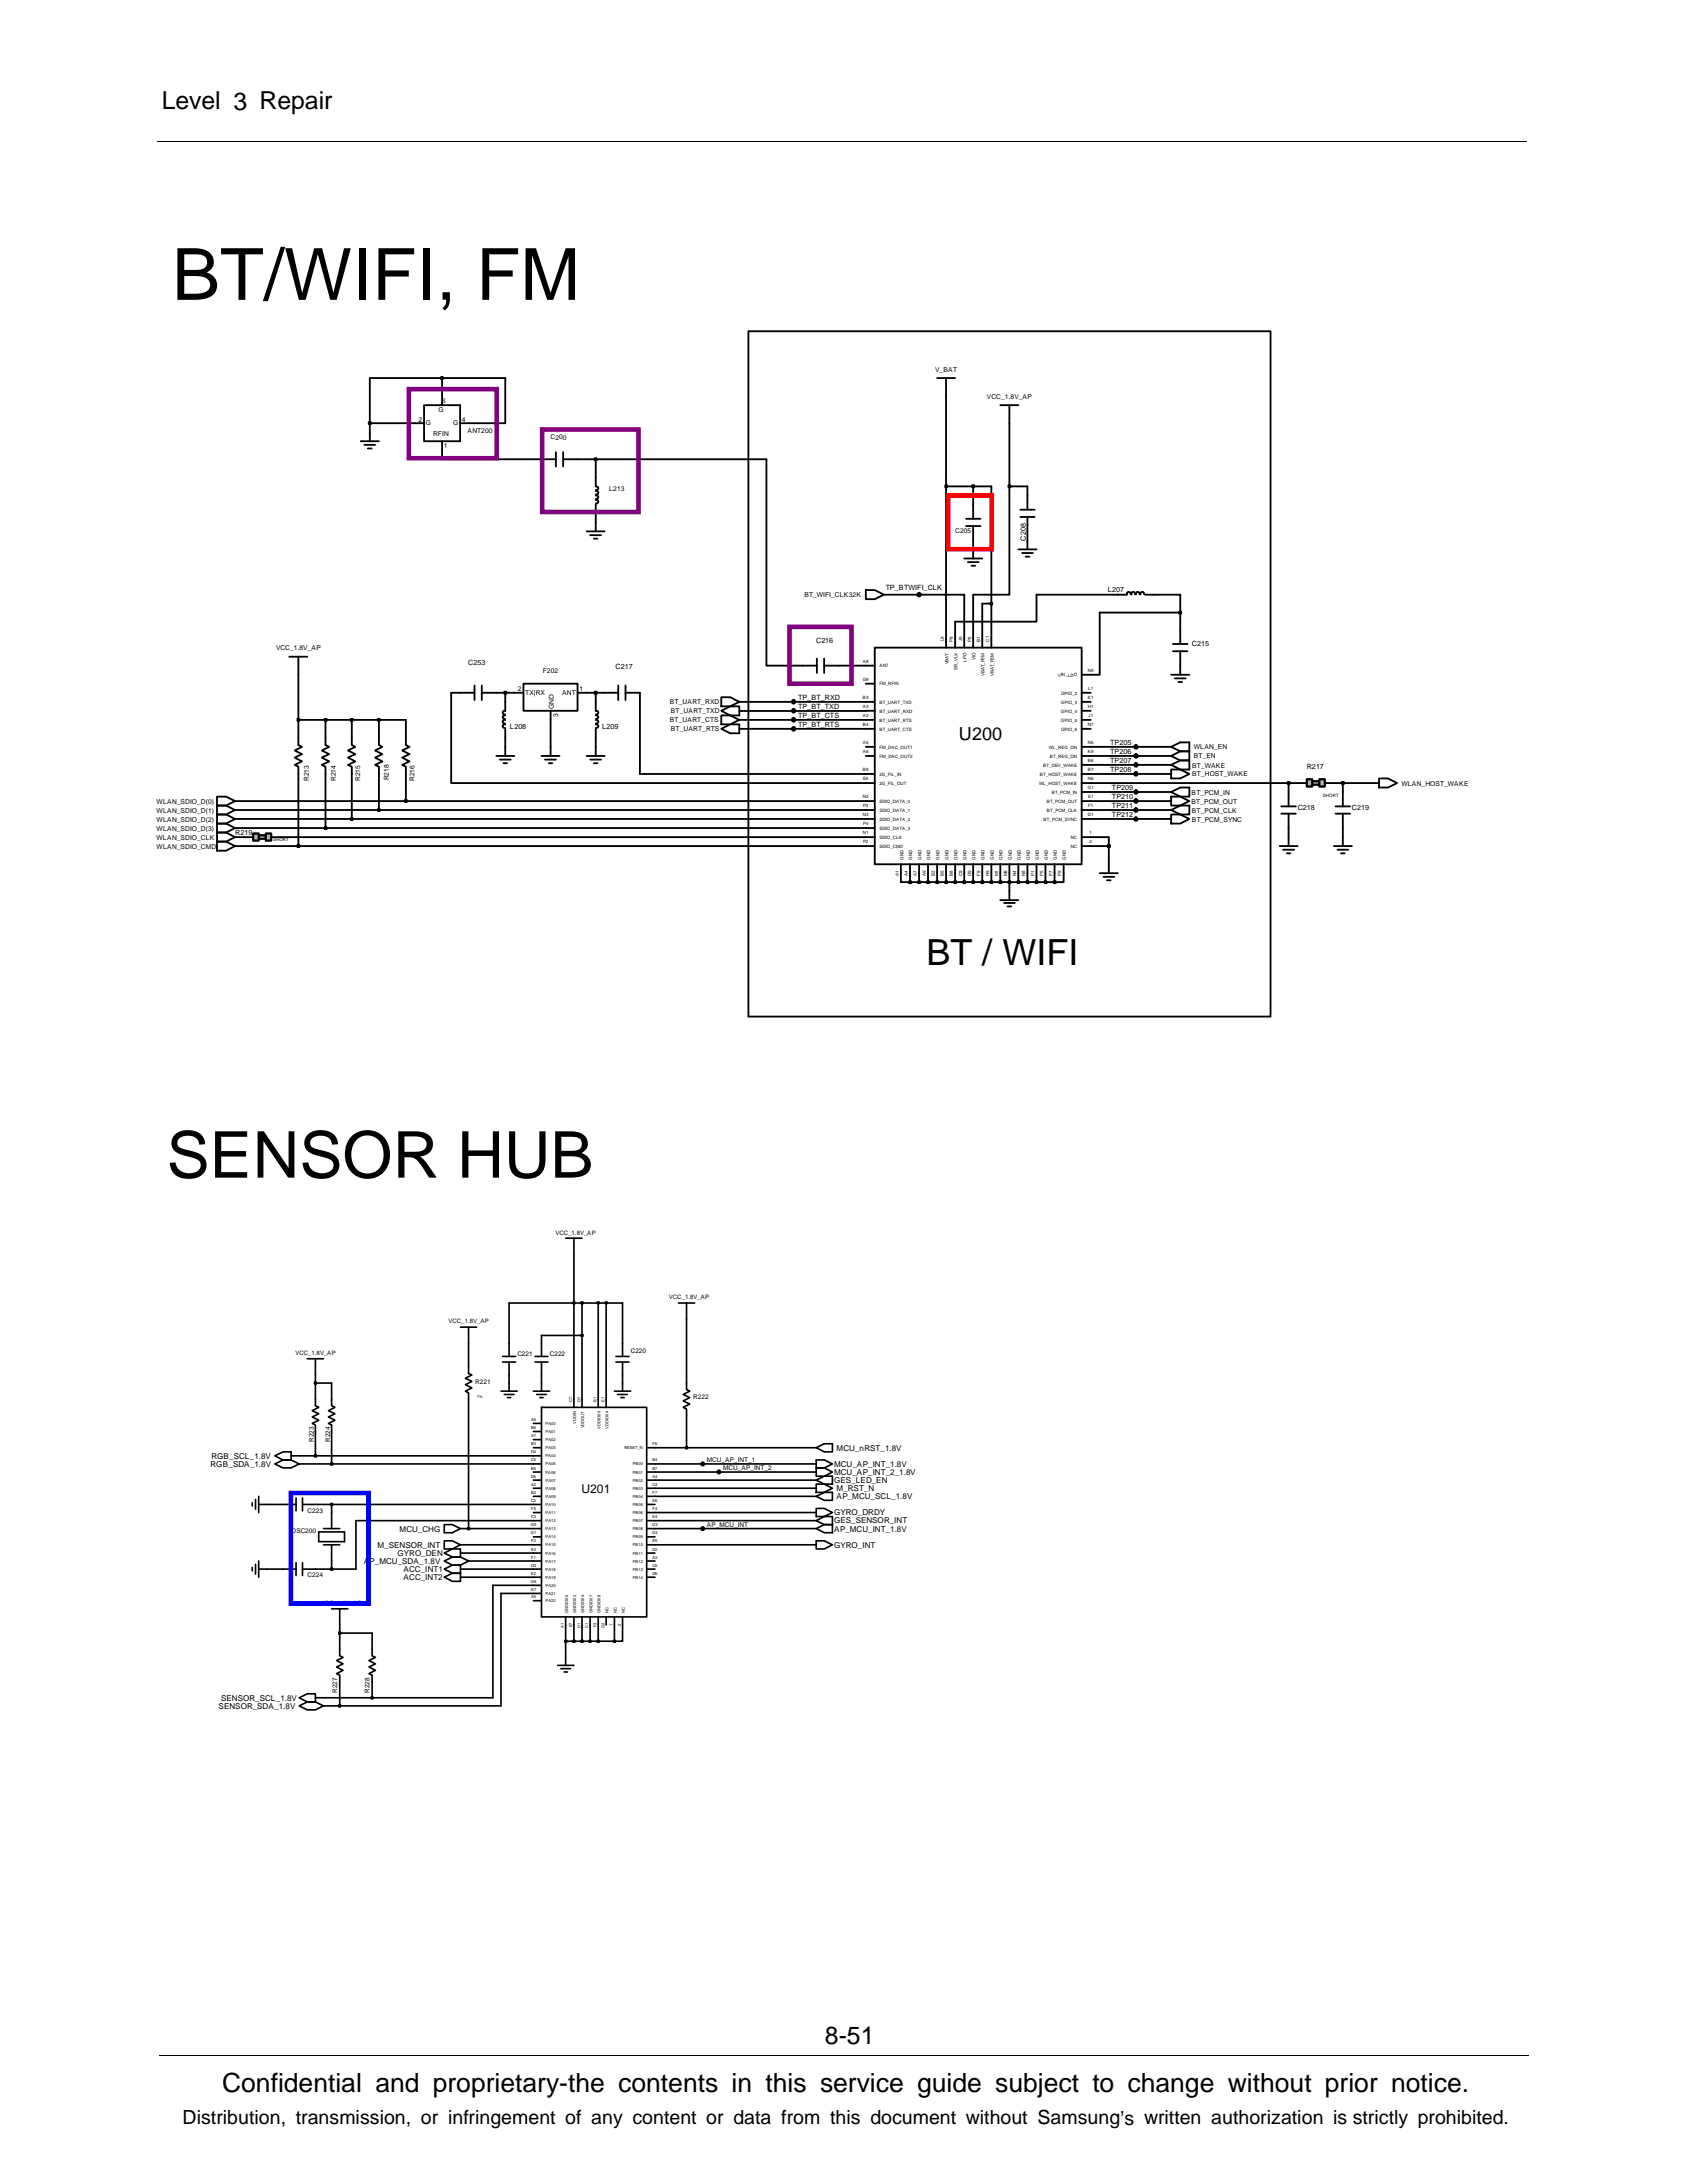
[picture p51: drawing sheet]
<svg xmlns="http://www.w3.org/2000/svg" width="216mm" height="279mm" viewBox="0 0 216 279" stroke-linecap="round" stroke-linejoin="round" font-family="sans-serif">
<defs><g id="words">
<text font-size="9.2" x="22" y="38.4">BT/WIFI, FM</text>
<text font-size="8.3" x="21.3" y="150.7">SENSOR HUB</text>
<text font-size="4.6" x="118.6" y="123.5">BT / WIFI</text>
<text font-size="3.4" x="28.4" y="267.7">Confidential and proprietary-the contents in this service guide subject to change without prior notice.</text>
<g font-size="3.2">
<text x="20.7" y="14">Level 3 Repair</text>
<text x="105.6" y="261.6">8-51</text>
</g>
<text font-size="2.5" x="23.4" y="271.9">Distribution, transmission, or infringement of any content or data from this document without Samsung’s written authorization is strictly prohibited.</text>
<text font-size="2.3" x="122.7" y="94.7">U200</text>
<text font-size="1.6" x="74.4" y="191.1">U201</text>
<g font-size="1">
<text x="107.1" y="185.7">MCU_nRST_1.8V</text>
<text x="26.9" y="187.7">RGB_SDA_1.8V</text>
<text x="27.1" y="186.7">RGB_SCL_1.8V</text>
<text x="106.7" y="188.8">MCU_AP_INT_2_1.8V</text>
<text x="106.7" y="187.7">MCU_AP_INT_1.8V</text>
<text x="106.7" y="189.8">GES_LED_EN</text>
<text x="107.1" y="190.9">M_RST_N</text>
<text x="107.1" y="191.9">AP_MCU_SCL_1.8V</text>
<text x="51.1" y="196">MCU_CHG</text>
<text x="106.7" y="196">AP_MCU_INT_1.8V</text>
<text x="106.7" y="195">GES_SENSOR_INT</text>
<text x="106.7" y="193.9">GYRO_DRDY</text>
<text x="46.6" y="200.2">A</text>
<text x="47.3" y="200.2">P_MCU_SDA_1.8V</text>
<text x="48.3" y="198.1">M_SENSOR_INT</text>
<text x="50.9" y="199.1">GYRO_DEN</text>
<text x="51.6" y="201.2">ACC_INT1</text>
<text x="51.6" y="202.2">ACC_INT2</text>
<text x="106.7" y="198.1">GYRO_INT</text>
<text x="28" y="218.7">SENSOR_SDA_1.8V</text>
<text x="28.3" y="217.7">SENSOR_SCL_1.8V</text>
</g>
<g font-size=".9">
<text x="119.7" y="47.6">V_BAT</text>
<text x="53.6" y="54">2</text>
<text x="56.1" y="52.7">G</text>
<text x="56.6" y="51.6">3</text>
<text x="59.1" y="54">4</text>
<text x="126.3" y="51">VCC_1.8V_AP</text>
<text x="54.5" y="54.4">G</text>
<text x="55.4" y="55.8">RFIN</text>
<text x="56.8" y="57.4">1</text>
<text x="58" y="54.4">G</text>
<text x="59.8" y="55.4">ANT200</text>
<text x="70.5" y="56.2">C200</text>
<text x="78" y="62.8">L213</text>
<text x="122.2" y="68.3">C205</text>
<text x="131.3" y="69.2" transform="rotate(-90 131.3 69.2)">C208</text>
<text x="103" y="76.4">BT_WIFI_CLK32K</text>
<text x="113.3" y="75.5">TP_BTWIFI_CLK</text>
<text x="141.8" y="75.8">L207</text>
<text x="35.3" y="83.2">VCC_1.8V_AP</text>
<text x="104.4" y="82.3">C216</text>
<text x="152.5" y="82.7">C215</text>
<text x="59.9" y="85.1">C253</text>
<text x="66.3" y="88.5">2</text>
<text x="67.2" y="89">TX|RX</text>
<text x="69.5" y="86.1">F202</text>
<text x="71.9" y="89">ANT</text>
<text x="74.2" y="88.5">1</text>
<text x="78.8" y="85.7">C217</text>
<text x="102.1" y="89.6">TP_BT_RXD</text>
<text x="65.3" y="93.3">L208</text>
<text x="70.9" y="90.7" transform="rotate(-90 70.9 90.7)">GND</text>
<text x="71.4" y="91.7" transform="rotate(-90 71.4 91.7)">3</text>
<text x="77" y="93.3">L209</text>
<text x="85.7" y="92.5">BT_UART_CTS</text>
<text x="85.7" y="90.1">BT_UART_RXD</text>
<text x="85.9" y="93.6">BT_UART_RTS</text>
<text x="85.9" y="91.3">BT_UART_TXD</text>
<text x="102.1" y="90.7">TP_BT_TXD</text>
<text x="102.1" y="93">TP_BT_RTS</text>
<text x="102.1" y="91.9">TP_BT_CTS</text>
<text x="142.1" y="95.4">TP205</text>
<text x="152.8" y="95.9">WLAN_EN</text>
<text x="39.5" y="100" transform="rotate(-90 39.5 100)">R213</text>
<text x="43" y="100" transform="rotate(-90 43 100)">R214</text>
<text x="46.1" y="100" transform="rotate(-90 46.1 100)">R215</text>
<text x="49.8" y="99.9" transform="rotate(-90 49.8 99.9)">R218</text>
<text x="53" y="100" transform="rotate(-90 53 100)">R216</text>
<text x="142.1" y="97.7">TP207</text>
<text x="142.1" y="96.5">TP206</text>
<text x="142.1" y="98.8">TP208</text>
<text x="142.3" y="101.1">TP209</text>
<text x="152.5" y="101.7">BT_PCM_IN</text>
<text x="152.6" y="99.4">BT_HOST_WAKE</text>
<text x="152.6" y="98.2">BT_WAKE</text>
<text x="152.8" y="97.1">BT_EN</text>
<text x="167.2" y="98.4">R217</text>
<text x="179.3" y="100.5">WLAN_HOST_WAKE</text>
<text x="20" y="106.3">WLAN_SDIO_D(3)</text>
<text x="20" y="104">WLAN_SDIO_D(1)</text>
<text x="20" y="105.2">WLAN_SDIO_D(2)</text>
<text x="20" y="102.8">WLAN_SDIO_D(0)</text>
<text x="20" y="107.5">WLAN_SDIO_CLK</text>
<text x="30.1" y="106.8">R219</text>
<text x="142.3" y="103.4">TP211</text>
<text x="142.3" y="104.6">TP212</text>
<text x="142.3" y="102.3">TP210</text>
<text x="152.5" y="102.8">BT_PCM_OUT</text>
<text x="152.5" y="104">BT_PCM_CLK</text>
<text x="152.6" y="105.2">BT_PCM_SYNC</text>
<text x="166.1" y="103.7">C218</text>
<text x="173" y="103.7">C219</text>
<text x="20" y="108.6">WLAN_SDIO_CMD</text>
</g>
<g font-size=".8">
<text x="71.1" y="158.1">VCC_1.8V_AP</text>
<text x="85.6" y="166.2">VCC_1.8V_AP</text>
<text x="37.8" y="173.5">VCC_1.8V_AP</text>
<text x="57.4" y="169.3">VCC_1.8V_AP</text>
<text x="66.2" y="173.5">C221</text>
<text x="70.4" y="173.5">C222</text>
<text x="80.7" y="173.2">C220</text>
<text x="60.8" y="177.1">R221</text>
<text x="88.7" y="179.1">R222</text>
<text x="40.2" y="184.6" transform="rotate(-90 40.2 184.6)">R223</text>
<text x="42.2" y="184.6" transform="rotate(-90 42.2 184.6)">R224</text>
<text x="90.5" y="187.2">MCU_AP_INT_1</text>
<text x="92.5" y="188.2">MCU_AP_INT_2</text>
<text x="37.3" y="196.2">OSC200</text>
<text x="39.3" y="193.6">C223</text>
<text x="90.5" y="195.5">AP_MCU_INT</text>
<text x="39.3" y="201.9">C224</text>
<text x="41.1" y="205.5">VCC_1.8V_AP</text>
<text x="43.2" y="216.7" transform="rotate(-90 43.2 216.7)">R227</text>
<text x="47.3" y="216.7" transform="rotate(-90 47.3 216.7)">R228</text>
</g>
<g font-size=".6">
<text x="120.8" y="82.1" transform="rotate(-90 120.8 82.1)">L9</text>
<text x="122" y="82.1" transform="rotate(-90 122 82.1)">P8</text>
<text x="123.1" y="82.1" transform="rotate(-90 123.1 82.1)">J9</text>
<text x="124.3" y="82.1" transform="rotate(-90 124.3 82.1)">P6</text>
<text x="125.4" y="82.1" transform="rotate(-90 125.4 82.1)">B1</text>
<text x="126.6" y="82.1" transform="rotate(-90 126.6 82.1)">C1</text>
<text x="110.4" y="87.2">G9</text>
<text x="110.4" y="89.5">B3</text>
<text x="110.4" y="84.9">A8</text>
<text x="112.5" y="87.7">FM_RFIN</text>
<text x="112.5" y="85.4">ANT</text>
<text x="121.4" y="85" transform="rotate(-90 121.4 85)">VBAT</text>
<text x="122.5" y="85.7" transform="rotate(-90 122.5 85.7)">SR_VLX</text>
<text x="123.7" y="84.7" transform="rotate(-90 123.7 84.7)">LPO</text>
<text x="124.9" y="84.5" transform="rotate(-90 124.9 84.5)">VIO</text>
<text x="126" y="86.6" transform="rotate(-90 126 86.6)">VBAT_FEM</text>
<text x="127.2" y="86.6" transform="rotate(-90 127.2 86.6)">VBAT_FEM</text>
<text x="135.4" y="86.6">VIN_LDO</text>
<text x="135.8" y="88.9">GPIO_2</text>
<text x="139.2" y="86">N9</text>
<text x="139.2" y="89.5">K1</text>
<text x="139.3" y="88.3">L1</text>
<text x="110.4" y="91.8">A2</text>
<text x="110.4" y="95.2">A5</text>
<text x="110.4" y="92.9">B4</text>
<text x="110.4" y="90.6">A3</text>
<text x="112.5" y="90">BT_UART_TXD</text>
<text x="112.5" y="92.4">BT_UART_RTS</text>
<text x="112.5" y="95.8">FM_DAC_OUT1</text>
<text x="112.5" y="93.5">BT_UART_CTS</text>
<text x="112.5" y="91.2">BT_UART_RXD</text>
<text x="134.2" y="95.8">WL_REG_ON</text>
<text x="135.8" y="90">GPIO_3</text>
<text x="135.8" y="91.2">GPIO_4</text>
<text x="135.8" y="92.4">GPIO_5</text>
<text x="135.8" y="93.5">GPIO_6</text>
<text x="139.2" y="95.2">N5</text>
<text x="139.2" y="90.6">H1</text>
<text x="139.2" y="92.9">N7</text>
<text x="139.3" y="91.8">J1</text>
<text x="110.4" y="98.7">B9</text>
<text x="110.4" y="96.4">A6</text>
<text x="110.4" y="99.9">E9</text>
<text x="112.5" y="100.4">2G_FIL_OUT</text>
<text x="112.5" y="99.3">2G_FIL_IN</text>
<text x="112.5" y="97">FM_DAC_OUT2</text>
<text x="133" y="100.4">WL_HOST_WAKE</text>
<text x="133.1" y="99.3">BT_HOST_WAKE</text>
<text x="133.5" y="98.1">BT_DEV_WAKE</text>
<text x="134.3" y="97">BT_REG_ON</text>
<text x="134.6" y="101.6">BT_PCM_IN</text>
<text x="139.2" y="101">G1</text>
<text x="139.2" y="97.6">B6</text>
<text x="139.2" y="99.9">N6</text>
<text x="139.2" y="98.7">B7</text>
<text x="139.2" y="96.4">K9</text>
<text x="34.9" y="107.6">SHORT</text>
<text x="110.4" y="106.8">N1</text>
<text x="110.4" y="102.2">N2</text>
<text x="110.4" y="104.5">N3</text>
<text x="110.4" y="103.3">P3</text>
<text x="110.4" y="108">P2</text>
<text x="110.4" y="105.6">P4</text>
<text x="112.5" y="107.4">SDIO_CLK</text>
<text x="112.5" y="103.9">SDIO_DATA_1</text>
<text x="112.5" y="102.8">SDIO_DATA_0</text>
<text x="112.5" y="105.1">SDIO_DATA_2</text>
<text x="112.5" y="106.2">SDIO_DATA_3</text>
<text x="133.6" y="105.1">BT_PCM_SYNC</text>
<text x="134" y="102.8">BT_PCM_OUT</text>
<text x="134" y="103.9">BT_PCM_CLK</text>
<text x="137" y="107.4">NC</text>
<text x="139.2" y="104.5">D1</text>
<text x="139.3" y="102.2">E1</text>
<text x="139.3" y="103.3">F1</text>
<text x="139.4" y="106.8">1</text>
<text x="139.4" y="108">2</text>
<text x="169.3" y="102">SHORT</text>
<text x="112.5" y="108.5">SDIO_CMD</text>
<text x="115" y="112.1" transform="rotate(-90 115 112.1)">A1</text>
<text x="115.6" y="110" transform="rotate(-90 115.6 110)">GND</text>
<text x="116.2" y="112.1" transform="rotate(-90 116.2 112.1)">A4</text>
<text x="116.8" y="110" transform="rotate(-90 116.8 110)">GND</text>
<text x="117.3" y="112.1" transform="rotate(-90 117.3 112.1)">A7</text>
<text x="117.9" y="110" transform="rotate(-90 117.9 110)">GND</text>
<text x="118.5" y="112.1" transform="rotate(-90 118.5 112.1)">A9</text>
<text x="119.1" y="110" transform="rotate(-90 119.1 110)">GND</text>
<text x="119.7" y="112.1" transform="rotate(-90 119.7 112.1)">B2</text>
<text x="120.2" y="110" transform="rotate(-90 120.2 110)">GND</text>
<text x="120.8" y="112.1" transform="rotate(-90 120.8 112.1)">B5</text>
<text x="121.4" y="110" transform="rotate(-90 121.4 110)">GND</text>
<text x="122" y="112.1" transform="rotate(-90 122 112.1)">B8</text>
<text x="122.5" y="110" transform="rotate(-90 122.5 110)">GND</text>
<text x="123.1" y="112.1" transform="rotate(-90 123.1 112.1)">C9</text>
<text x="123.7" y="110" transform="rotate(-90 123.7 110)">GND</text>
<text x="124.3" y="112.1" transform="rotate(-90 124.3 112.1)">D9</text>
<text x="124.9" y="110" transform="rotate(-90 124.9 110)">GND</text>
<text x="125.4" y="112.1" transform="rotate(-90 125.4 112.1)">F9</text>
<text x="126" y="110" transform="rotate(-90 126 110)">GND</text>
<text x="126.6" y="112.1" transform="rotate(-90 126.6 112.1)">H9</text>
<text x="127.2" y="110" transform="rotate(-90 127.2 110)">GND</text>
<text x="127.7" y="112.2" transform="rotate(-90 127.7 112.2)">M1</text>
<text x="128.3" y="110" transform="rotate(-90 128.3 110)">GND</text>
<text x="128.9" y="112.2" transform="rotate(-90 128.9 112.2)">M9</text>
<text x="129.5" y="110" transform="rotate(-90 129.5 110)">GND</text>
<text x="130" y="112.1" transform="rotate(-90 130 112.1)">N4</text>
<text x="130.6" y="110" transform="rotate(-90 130.6 110)">GND</text>
<text x="131.2" y="112.1" transform="rotate(-90 131.2 112.1)">N8</text>
<text x="131.8" y="110" transform="rotate(-90 131.8 110)">GND</text>
<text x="132.4" y="112.1" transform="rotate(-90 132.4 112.1)">P1</text>
<text x="132.9" y="110" transform="rotate(-90 132.9 110)">GND</text>
<text x="133.5" y="112.1" transform="rotate(-90 133.5 112.1)">P5</text>
<text x="134.1" y="110" transform="rotate(-90 134.1 110)">GND</text>
<text x="134.7" y="112.1" transform="rotate(-90 134.7 112.1)">P7</text>
<text x="135.3" y="110" transform="rotate(-90 135.3 110)">GND</text>
<text x="135.8" y="112.1" transform="rotate(-90 135.8 112.1)">P9</text>
<text x="136.4" y="110" transform="rotate(-90 136.4 110)">GND</text>
<text x="137" y="108.5">NC</text>
</g>
<g font-size=".5">
<text x="61" y="179">1%</text>
<text x="73.2" y="179.4" transform="rotate(-90 73.2 179.4)">C7</text>
<text x="74.3" y="179.4" transform="rotate(-90 74.3 179.4)">D7</text>
<text x="76.3" y="179.4" transform="rotate(-90 76.3 179.4)">B1</text>
<text x="77.4" y="179.4" transform="rotate(-90 77.4 179.4)">E1</text>
<text x="68" y="183.9">A7</text>
<text x="68" y="181.9">A6</text>
<text x="68" y="182.9">B6</text>
<text x="68" y="185">B3</text>
<text x="69.8" y="184.5">PA02</text>
<text x="69.8" y="182.4">PA00</text>
<text x="69.8" y="185.5">PA03</text>
<text x="69.8" y="183.4">PA01</text>
<text x="73.7" y="182.2" transform="rotate(-90 73.7 182.2)">VDDIN</text>
<text x="74.8" y="182.8" transform="rotate(-90 74.8 182.8)">VDDOUT</text>
<text x="76.9" y="182.9" transform="rotate(-90 76.9 182.9)">VDDIO00</text>
<text x="77.9" y="182.9" transform="rotate(-90 77.9 182.9)">VDDIO04</text>
<text x="79.9" y="185.5">RESET_N</text>
<text x="83.5" y="185">F6</text>
<text x="68" y="189.1">D5</text>
<text x="68" y="191.2">B2</text>
<text x="68" y="190.2">A2</text>
<text x="68" y="186">D4</text>
<text x="68" y="188.1">B5</text>
<text x="68" y="187">C5</text>
<text x="69.8" y="187.6">PA05</text>
<text x="69.8" y="189.6">PA07</text>
<text x="69.8" y="191.7">PA09</text>
<text x="69.8" y="190.7">PA08</text>
<text x="69.8" y="186.5">PA04</text>
<text x="69.8" y="188.6">PA06</text>
<text x="81" y="189.6">PB02</text>
<text x="81" y="188.6">PB01</text>
<text x="81" y="190.7">PB03</text>
<text x="81" y="187.6">PB00</text>
<text x="81" y="191.7">PB04</text>
<text x="83.5" y="189.1">A4</text>
<text x="83.5" y="190.2">C4</text>
<text x="83.5" y="187">B4</text>
<text x="83.5" y="188.1">B7</text>
<text x="83.5" y="191.2">F7</text>
<text x="67.9" y="195.3">G5</text>
<text x="67.9" y="196.4">G1</text>
<text x="68" y="194.3">C3</text>
<text x="68" y="192.2">C2</text>
<text x="68" y="197.4">F2</text>
<text x="68" y="193.3">F5</text>
<text x="69.8" y="197.9">PA15</text>
<text x="69.8" y="194.8">PA12</text>
<text x="69.8" y="195.9">PA13</text>
<text x="69.8" y="196.9">PA14</text>
<text x="69.8" y="192.7">PA10</text>
<text x="69.8" y="193.8">PA11</text>
<text x="81" y="194.8">PB07</text>
<text x="81" y="197.9">PB10</text>
<text x="81" y="195.9">PB08</text>
<text x="81" y="196.9">PB09</text>
<text x="81" y="193.8">PB06</text>
<text x="81" y="192.7">PB05</text>
<text x="83.5" y="195.3">G3</text>
<text x="83.5" y="196.4">G4</text>
<text x="83.5" y="194.3">E4</text>
<text x="83.5" y="197.4">E5</text>
<text x="83.5" y="193.3">F4</text>
<text x="83.5" y="192.2">E6</text>
<text x="67.9" y="203.6">G7</text>
<text x="67.9" y="202.6">G6</text>
<text x="68" y="198.5">E3</text>
<text x="68" y="201.5">E2</text>
<text x="68" y="200.5">D3</text>
<text x="68" y="199.5">F1</text>
<text x="69.8" y="203.1">PA20</text>
<text x="69.8" y="199">PA16</text>
<text x="69.8" y="200">PA17</text>
<text x="69.8" y="202.1">PA19</text>
<text x="69.8" y="201">PA18</text>
<text x="81" y="202.1">PB14</text>
<text x="81" y="200">PB12</text>
<text x="81" y="199">PB11</text>
<text x="81" y="201">PB13</text>
<text x="83.5" y="199.5">A3</text>
<text x="83.5" y="201.5">D6</text>
<text x="83.5" y="200.5">C6</text>
<text x="83.5" y="198.5">D2</text>
<text x="68" y="204.6">A5</text>
<text x="69.8" y="204.2">PA21</text>
<text x="69.8" y="205.1">PA22</text>
<text x="72.2" y="208.3" transform="rotate(-90 72.2 208.3)">A1</text>
<text x="72.7" y="206.4" transform="rotate(-90 72.7 206.4)">GNDIO00</text>
<text x="73.2" y="208.3" transform="rotate(-90 73.2 208.3)">E7</text>
<text x="73.7" y="206.4" transform="rotate(-90 73.7 206.4)">GNDIO02</text>
<text x="74.3" y="208.3" transform="rotate(-90 74.3 208.3)">D1</text>
<text x="74.8" y="206.4" transform="rotate(-90 74.8 206.4)">GNDIO04</text>
<text x="75.3" y="208.3" transform="rotate(-90 75.3 208.3)">C1</text>
<text x="75.8" y="206.4" transform="rotate(-90 75.8 206.4)">GNDIO07</text>
<text x="76.3" y="208.3" transform="rotate(-90 76.3 208.3)">F3</text>
<text x="76.9" y="206.4" transform="rotate(-90 76.9 206.4)">GNDIO08</text>
<text x="77.4" y="208.3" transform="rotate(-90 77.4 208.3)">G2</text>
<text x="77.9" y="206.4" transform="rotate(-90 77.9 206.4)">NC</text>
<text x="78.4" y="208.1" transform="rotate(-90 78.4 208.1)">1</text>
<text x="78.9" y="206.4" transform="rotate(-90 78.9 206.4)">NC</text>
<text x="79.5" y="208.1" transform="rotate(-90 79.5 208.1)">2</text>
<text x="80" y="206.4" transform="rotate(-90 80 206.4)">NC</text>
</g>
</g></defs>
<path d="M20.2 18.1h175.3M20.4 263h175.3" fill="none" stroke="#000" stroke-width=".13"/>
<g fill="none" stroke="#000" stroke-width=".23">
<path d="M46.2 56.5h2.3M46.6 56.9h1.4M47.1 57.4h.5M47.3 55.3v1.2M53.1 54.2h1.2M54.3 51.9h4.6v4.6h-4.6zM56.6 50.7v1.2M56.6 56.5v1.1M58.9 54.2h1.1M69.3 58.8h1.8M71.1 57.9v1.8M72.1 58.8h1.8"/>
<path d="M72.1 57.9v1.8M119.9 48.4h2.3M121.1 48.4v2.3M75.1 68h2.3M75.5 68.5h1.4M76 68.9h.5M76.2 66.9v1.1M110.8 75.5h1.2l1.1 .6-1.1 .6h-1.2zM123.4 71.5h2.3M123.6 66.4h1.9M123.6 67.3h1.9M123.9 71.9h1.3"/>
<path d="M124.3 72.4h.5M124.5 64.6v1.8M124.5 67.3v1.9M124.5 70.3v1.2M143.1 76.1h1.1M144.7 76.1a.24 .24 0 0 0-.3-.3 .24 .24 0 0 0-.2 .3M145.2 76.1a.23 .23 0 0 0-.2-.4 .23 .23 0 0 0-.2 .4M145.8 76.1v-.1a.24 .24 0 0 0-.2-.2 .24 .24 0 0 0-.2 .3M146.4 76.1a.24 .24 0 0 0-.2-.3 .24 .24 0 0 0-.2 .3M146.5 76.1h1.2M37 84.1h2.3M38.2 84.1v2.3"/>
<path d="M63.5 96.8h2.3M64 97.2h1.4M64.4 97.7h.5M64.7 95.6v1.2M65.8 88.7h1.2M67 87.5h6.9v3.5h-6.9zM69.3 96.8h2.3M69.7 97.2h1.4M70.2 97.7h.5M70.5 91v1.1M70.5 95.6v1.2M73.9 88.7h1.2"/>
<path d="M75.1 96.8h2.3M75.5 97.2h1.4M76 97.7h.5M76.2 92.7a.23 .23 0 0 1 .4 .2 .23 .23 0 0 1-.3 .3M76.2 91.6a.24 .24 0 0 1 .4 .2 .24 .24 0 0 1-.3 .2M76.2 92.2a.23 .23 0 0 1 .4 .1 .23 .23 0 0 1-.3 .3M76.2 91a.23 .23 0 0 1 .4 .2 .23 .23 0 0 1-.3 .2M76.2 89.8v1.2M76.2 93.3v1.1M76.2 95.6v1.2M77.4 88.7h1.7M79.1 87.7v1.9"/>
<path d="M80.1 88.7h1.8M80.1 87.7v1.9M92.3 93.3l1.2-.6h1.1v1.2h-1.1zM92.3 89.2h1.2l1.1 .6-1.1 .6h-1.2zM102.7 85.2h1.8M104.5 84.3v1.8M105.5 85.2h1.8M105.5 84.3v1.8M110.8 85.2h1.2M110.8 89.8h1.2M110.8 92.1h1.2M110.8 95.6h1.2"/>
<path d="M110.8 96.8h1.2M110.8 99.1h1.2M110.8 87.5h1.2M110.8 91h1.2M110.8 93.3h1.2M112 82.9h26.4v27.7h-26.4zM121.1 81.7v1.2M122.2 81.7v1.2M123.4 81.7v1.2M124.5 81.7v1.2M125.7 81.7v1.2M126.9 81.7v1.2"/>
<path d="M138.4 89.8h1.2M138.4 92.1h1.2M138.4 95.6h1.2M138.4 97.9h1.2M138.4 86.4h1.2M138.4 96.8h1.2M138.4 88.7h1.2M138.4 99.1h1.2M138.4 91h1.2M138.4 93.3h1.2M149.9 86.4h2.3M149.9 97.9l1.1-.6h1.2v1.2h-1.2z"/>
<path d="M149.9 95.6l1.1-.6h1.2v1.2h-1.2zM150.1 83.4h1.9M150.1 82.4h1.9M150.3 86.8h1.4M150.8 87.3h.5M151 80.7v1.7M151 83.4v3M27.8 105.4h1.1l1.2 .6-1.2 .6h-1.1zM27.8 106.6h1.1l1.2 .5-1.2 .6h-1.1zM27.8 103.1h1.1l1.2 .6-1.2 .5h-1.1zM110.8 100.2h1.2M110.8 102.5h1.2"/>
<path d="M110.8 104.8h1.2M110.8 107.1h1.2M110.8 108.3h1.2M110.8 103.7h1.2M110.8 106h1.2M115.3 110.6v1.2M116.5 110.6v1.2M117.6 110.6v1.2M118.8 110.6v1.2M119.9 110.6v1.2M121.1 110.6v1.2M122.2 110.6v1.2"/>
<path d="M123.4 110.6v1.2M124.5 110.6v1.2M125.7 110.6v1.2M126.9 110.6v1.2M128 110.6v1.2M129.2 110.6v1.2M130.3 110.6v1.2M131.5 110.6v1.2M132.7 110.6v1.2M133.8 110.6v1.2M135 110.6v1.2M136.1 110.6v1.2"/>
<path d="M138.4 100.2h1.2M138.4 103.7h1.2M138.4 107.1h1.2M138.4 101.4h1.2M138.4 108.3h1.2M138.4 102.5h1.2M138.4 104.8h1.2M140.7 111.8h2.4M141.2 112.2h1.4M141.7 112.7h.4M141.9 110.6v1.2M149.9 103.7l1.1-.6h1.2v1.1h-1.2z"/>
<path d="M163.8 108.3h2.3M164 104.1h1.8M164 103.2h1.8M164.2 108.8h1.4M164.7 109.2h.4M164.9 101.4v1.8M164.9 104.1v1.9M164.9 107.1v1.2M166.1 100.2h1.1M169.5 100.2h1.2M170.9 104.1h1.9M170.9 103.2h1.9"/>
<path d="M171.9 101.4v1.8M171.9 104.1v1.9"/>
<circle cx="117.6" cy="76.1" r=".23"/>
<circle cx="101.6" cy="93.3" r=".23"/>
<circle cx="101.6" cy="89.8" r=".22"/>
<circle cx="145.4" cy="97.9" r=".22"/>
<circle cx="145.4" cy="99.1" r=".22"/>
<circle cx="145.4" cy="95.6" r=".23"/>
<circle cx="145.4" cy="96.8" r=".23"/>
<circle cx="145.4" cy="103.7" r=".23"/>
</g>
<path d="M167.9 100h.9v.4h-.9z" fill="#b3b3b3"/>
<path d="M167.9 100h.9v.4h-.9z" fill="none" stroke="#000" stroke-width=".23"/>
<path d="M167.2 99.7h.7v1h-.7z" fill="#b3b3b3"/>
<path d="M167.2 99.7h.7v1h-.7z" fill="none" stroke="#000" stroke-width=".23"/>
<path d="M168.8 99.7h.7v1h-.7z" fill="#b3b3b3"/>
<g fill="none" stroke="#000" stroke-width=".23">
<path d="M130.3 70.3h2.4M130.6 66.2h1.8M130.6 65.2h1.8M130.8 70.8h1.4M131.3 71.2h.4M131.5 63.4v1.8M131.5 66.2v1.8M131.5 69.2v1.1M41.7 94.4v1l.4 .2-.9 .5 .9 .4-.9 .5 .9 .5-.9 .4 .5 .2v1M48.5 94.4v1l.4 .2-.9 .5 .9 .4-.9 .5 .9 .5-.9 .4 .5 .2v1M51.9 94.4v1l.5 .2-.9 .5 .9 .4-.9 .5 .9 .5-.9 .4 .4 .2v1M58.9 88.7h1.8"/>
<path d="M60.7 87.7v1.9M61.7 88.7h1.8M61.7 87.7v1.9M64.7 92.7a.23 .23 0 0 0-.4 .2 .23 .23 0 0 0 .3 .3M64.7 91.6a.24 .24 0 0 0-.4 .2 .24 .24 0 0 0 .3 .2M64.7 92.2a.23 .23 0 0 0-.4 .1 .23 .23 0 0 0 .3 .3M64.7 91a.23 .23 0 0 0-.4 .2 .23 .23 0 0 0 .3 .2M64.7 89.8v1.2M64.7 93.3v1.1M92.3 91l1.2-.6h1.1v1.2h-1.1zM168.8 99.7h.7v1h-.7zM176.5 99.6h1.1l1.2 .6-1.2 .6h-1.1z"/>
<path d="M27.8 107.7h1.1l1.2 .6-1.2 .6h-1.1zM27.8 102h1.1l1.2 .5-1.2 .6h-1.1zM31.2 107.1h1.2M34.7 107.1h1.2M149.9 102h1.1l1.2 .5-1.2 .6h-1.1zM149.9 101.4l1.1-.6h1.2v1.2h-1.2z"/>
<circle cx="101.6" cy="92.1" r=".23"/>
<circle cx="101.6" cy="91" r=".22"/>
<circle cx="145.4" cy="101.4" r=".22"/>
</g>
<path d="M33.1 106.9h.9v.5h-.9z" fill="#b3b3b3"/>
<path d="M33.1 106.9h.9v.5h-.9z" fill="none" stroke="#000" stroke-width=".23"/>
<path d="M32.4 106.7h.7v.9h-.7z" fill="#b3b3b3"/>
<path d="M32.4 106.7h.7v.9h-.7z" fill="none" stroke="#000" stroke-width=".23"/>
<path d="M34 106.7h.7v.9h-.7z" fill="#b3b3b3"/>
<g fill="none" stroke="#000" stroke-width=".23">
<path d="M128 51.9h2.3M129.2 51.9v2.3M76.2 64a.23 .23 0 0 1 .4 .2 .23 .23 0 0 1-.3 .2M76.2 62.9a.22 .22 0 0 1 .4 .1 .22 .22 0 0 1-.3 .3M76.2 63.4a.23 .23 0 0 1 .4 .2 .23 .23 0 0 1-.3 .3v-.1M76.2 61.1v1.2a.23 .23 0 0 1 .4 .2 .23 .23 0 0 1-.3 .2M76.2 64.6v1.1M38.2 94.4v1l.5 .2-1 .5 1 .4-1 .5 1 .5-1 .4 .5 .2v1M45 94.4v1l.5 .2-1 .5 1 .4-1 .5 1 .5-1 .4 .5 .2v1M92.3 91.6h1.2l1.1 .5-1.1 .6h-1.2zM149.9 98.5h1.1l1.2 .6-1.2 .5h-1.1zM149.9 96.8l1.1-.6h1.2v1.1h-1.2z"/>
<path d="M27.8 104.2h1.1l1.2 .6-1.2 .6h-1.1zM34 106.7h.7v.9h-.7zM115.3 111.8v1.1h1.2M128 115.2h2.3M128.5 115.6h1.4M128.9 116h.5M129.2 112.9v2.3M149.9 104.2h1.1l1.2 .6-1.2 .6h-1.1zM170.7 108.3h2.3M171.2 108.8h1.4M171.6 109.2h.5M171.9 107.1v1.2"/>
<circle cx="145.4" cy="104.8" r=".22"/>
<circle cx="145.4" cy="102.5" r=".23"/>
</g>
<path d="M116.4 112.8h.2v.2h-.2z" fill="#c3c3c3"/>
<path d="M116.4 112.8h.2v.2h-.2M116.4 112.8h.2v.2h-.2zM116.5 111.8v1.1h1.1" fill="none" stroke="#000" stroke-width=".23"/>
<path d="M117.5 112.8h.2v.2h-.2z" fill="#c3c3c3"/>
<path d="M117.5 112.8h.2v.2h-.2M117.5 112.8h.2v.2h-.2zM117.6 111.8v1.1h1.2" fill="none" stroke="#000" stroke-width=".23"/>
<path d="M118.7 112.8h.2v.2h-.2z" fill="#c3c3c3"/>
<path d="M118.7 112.8h.2v.2h-.2M118.7 112.8h.2v.2h-.2zM118.8 111.8v1.1h1.1" fill="none" stroke="#000" stroke-width=".23"/>
<path d="M119.8 112.8h.3v.2h-.3z" fill="#c3c3c3"/>
<path d="M119.8 112.8h.3v.2h-.3M119.8 112.8h.3v.2h-.3zM119.9 111.8v1.1h1.2" fill="none" stroke="#000" stroke-width=".23"/>
<path d="M121 112.8h.2v.2h-.2z" fill="#c3c3c3"/>
<path d="M121 112.8h.2v.2h-.2M121 112.8h.2v.2h-.2zM121.1 111.8v1.1h1.1" fill="none" stroke="#000" stroke-width=".23"/>
<path d="M122.1 112.8h.3v.2h-.3z" fill="#c3c3c3"/>
<path d="M122.1 112.8h.3v.2h-.3zM122.1 112.8h.3v.2h-.3M122.2 111.8v1.1h1.2" fill="none" stroke="#000" stroke-width=".23"/>
<path d="M123.3 112.8h.2v.2h-.2z" fill="#c3c3c3"/>
<path d="M123.3 112.8h.2v.2h-.2M123.3 112.8h.2v.2h-.2zM123.4 111.8v1.1h1.1" fill="none" stroke="#000" stroke-width=".23"/>
<path d="M124.4 112.8h.3v.2h-.3z" fill="#c3c3c3"/>
<path d="M124.4 112.8h.3v.2h-.3M124.4 112.8h.3v.2h-.3zM124.5 111.8v1.1h1.2" fill="none" stroke="#000" stroke-width=".23"/>
<path d="M125.6 112.8h.2v.2h-.2z" fill="#c3c3c3"/>
<path d="M125.6 112.8h.2v.2h-.2M125.6 112.8h.2v.2h-.2zM125.7 111.8v1.1h1.2" fill="none" stroke="#000" stroke-width=".23"/>
<path d="M126.8 112.8h.2v.2h-.2z" fill="#c3c3c3"/>
<path d="M126.8 112.8h.2v.2h-.2M126.8 112.8h.2v.2h-.2zM126.9 111.8v1.1h1.1" fill="none" stroke="#000" stroke-width=".23"/>
<path d="M127.9 112.8h.2v.2h-.2z" fill="#c3c3c3"/>
<path d="M127.9 112.8h.2v.2h-.2M127.9 112.8h.2v.2h-.2zM128 111.8v1.1h1.2" fill="none" stroke="#000" stroke-width=".23"/>
<path d="M129.1 112.8h.2v.2h-.2z" fill="#c3c3c3"/>
<path d="M129.1 112.8h.2v.2h-.2M129.1 112.8h.2v.2h-.2zM129.2 111.8v1.1h1.1" fill="none" stroke="#000" stroke-width=".23"/>
<path d="M130.2 112.8h.3v.2h-.3z" fill="#c3c3c3"/>
<path d="M130.2 112.8h.3v.2h-.3M130.2 112.8h.3v.2h-.3zM130.3 111.8v1.1h1.2" fill="none" stroke="#000" stroke-width=".23"/>
<path d="M131.4 112.8h.2v.2h-.2z" fill="#c3c3c3"/>
<path d="M131.4 112.8h.2v.2h-.2zM131.4 112.8h.2v.2h-.2M131.5 111.8v1.1h1.2" fill="none" stroke="#000" stroke-width=".23"/>
<path d="M132.5 112.8h.3v.2h-.3z" fill="#c3c3c3"/>
<path d="M132.5 112.8h.3v.2h-.3M132.5 112.8h.3v.2h-.3zM132.7 111.8v1.1h1.1" fill="none" stroke="#000" stroke-width=".23"/>
<path d="M133.7 112.8h.2v.2h-.2z" fill="#c3c3c3"/>
<path d="M133.7 112.8h.2v.2h-.2M133.7 112.8h.2v.2h-.2zM133.8 111.8v1.1h1.2" fill="none" stroke="#000" stroke-width=".23"/>
<path d="M134.9 112.8h.2v.2h-.2z" fill="#c3c3c3"/>
<path d="M30.1 108.3h8.1M134.9 112.8h.2v.2h-.2M134.9 112.8h.2v.2h-.2zM135 111.8v1.1h1.1v-1.1M141.9 108.3v2.3" fill="none" stroke="#000" stroke-width=".23"/>
<path d="M38.1 108.2h.2v.2h-.2z" fill="#c3c3c3"/>
<path d="M38.2 99.1v9.2h72.6M38.1 108.2h.2v.2h-.2zM38.1 108.2h.2v.2h-.2M139.6 108.3h2.3" fill="none" stroke="#000" stroke-width=".23"/>
<path d="M141.8 108.2h.2v.2h-.2z" fill="#c3c3c3"/>
<path d="M30.1 107.1h1.1M30.1 106h11.6M35.9 107.1h74.9M139.6 107.1h2.3v1.2M141.8 108.2h.2v.2h-.2M141.8 108.2h.2v.2h-.2zM164.9 106v1.1M171.9 106v1.1" fill="none" stroke="#000" stroke-width=".23"/>
<path d="M41.6 105.9h.2v.2h-.2z" fill="#c3c3c3"/>
<path d="M41.7 99.1v6.9h69.1M30.1 104.8h14.9M41.6 105.9h.2v.2h-.2M41.6 105.9h.2v.2h-.2z" fill="none" stroke="#000" stroke-width=".23"/>
<path d="M44.9 104.7h.2v.2h-.2z" fill="#c3c3c3"/>
<path d="M45 99.1v5.7h65.8M44.9 104.7h.2v.2h-.2zM44.9 104.7h.2v.2h-.2M139.6 104.8h5.8" fill="none" stroke="#000" stroke-width=".23"/>
<path d="M145.3 104.7h.2v.2h-.2z" fill="#c3c3c3"/>
<path d="M30.1 103.7h18.4M145.3 104.7h.2v.2h-.2M145.3 104.7h.2v.2h-.2zM145.4 104.8h4.5" fill="none" stroke="#000" stroke-width=".23"/>
<path d="M48.4 103.6h.2v.2h-.2z" fill="#c3c3c3"/>
<path d="M48.5 99.1v4.6h62.3M48.4 103.6h.2v.2h-.2zM48.4 103.6h.2v.2h-.2M139.6 103.7h5.8" fill="none" stroke="#000" stroke-width=".23"/>
<path d="M145.3 103.6h.2v.2h-.2z" fill="#c3c3c3"/>
<path d="M30.1 102.5h21.8M145.3 103.6h.2v.2h-.2M145.3 103.6h.2v.2h-.2zM145.4 103.7h4.5" fill="none" stroke="#000" stroke-width=".23"/>
<path d="M51.8 102.4h.2v.2h-.2z" fill="#c3c3c3"/>
<path d="M51.9 99.1v3.4h58.9M51.8 102.4h.2v.2h-.2zM51.8 102.4h.2v.2h-.2M139.6 102.5h5.8" fill="none" stroke="#000" stroke-width=".23"/>
<path d="M145.3 102.4h.2v.2h-.2z" fill="#c3c3c3"/>
<path d="M139.6 101.4h5.8M145.3 102.4h.2v.2h-.2M145.3 102.4h.2v.2h-.2zM145.4 102.5h4.5" fill="none" stroke="#000" stroke-width=".23"/>
<path d="M145.3 101.3h.2v.2h-.2z" fill="#c3c3c3"/>
<path d="M57.7 88.7v11.5h53.1M139.6 100.2h25.3v1.2M145.3 101.3h.2v.2h-.2M145.3 101.3h.2v.2h-.2zM145.4 101.4h4.5M171.9 100.2v1.2" fill="none" stroke="#000" stroke-width=".23"/>
<path d="M164.8 100.1h.2v.2h-.2z" fill="#c3c3c3"/>
<path d="M164.8 100.1h.2v.2h-.2M164.8 100.1h.2v.2h-.2zM164.9 100.2h1.2M170.7 100.2h1.2" fill="none" stroke="#000" stroke-width=".23"/>
<path d="M171.7 100.1h.3v.2h-.3z" fill="#c3c3c3"/>
<path d="M81.9 88.7v10.4h28.9M139.6 99.1h5.8M171.7 100.1h.3v.2h-.3M171.7 100.1h.3v.2h-.3zM171.9 100.2h4.6" fill="none" stroke="#000" stroke-width=".23"/>
<path d="M145.3 98.9h.2v.3h-.2z" fill="#c3c3c3"/>
<path d="M139.6 97.9h5.8M145.3 98.9h.2v.3h-.2M145.3 98.9h.2v.3h-.2zM145.4 99.1h4.5" fill="none" stroke="#000" stroke-width=".23"/>
<path d="M145.3 97.8h.2v.2h-.2z" fill="#c3c3c3"/>
<path d="M139.6 96.8h5.8M145.3 97.8h.2v.2h-.2M145.3 97.8h.2v.2h-.2zM145.4 97.9h4.5" fill="none" stroke="#000" stroke-width=".23"/>
<path d="M145.3 96.6h.2v.3h-.2z" fill="#c3c3c3"/>
<path d="M64.7 94.4v1.2M70.5 92.1v3.5M76.2 94.4v1.2M139.6 95.6h5.8M145.3 96.6h.2v.3h-.2M145.3 96.6h.2v.3h-.2zM145.4 96.8h4.5" fill="none" stroke="#000" stroke-width=".23"/>
<path d="M145.3 95.5h.2v.2h-.2z" fill="#c3c3c3"/>
<path d="M38.2 92.1v2.3M41.7 92.1v2.3M45 92.1v2.3M48.5 92.1v2.3M51.9 92.1v2.3M94.6 93.3h7M145.3 95.5h.2v.2h-.2M145.3 95.5h.2v.2h-.2zM145.4 95.6h4.5" fill="none" stroke="#000" stroke-width=".23"/>
<path d="M101.5 93.2h.2v.2h-.2z" fill="#c3c3c3"/>
<path d="M101.5 93.2h.2v.2h-.2M101.5 93.2h.2v.2h-.2zM101.6 93.3h9.2" fill="none" stroke="#000" stroke-width=".23"/>
<path d="M38.1 92h.2v.2h-.2z" fill="#c3c3c3"/>
<path d="M38.1 92h.2v.2h-.2zM38.1 92h.2v.2h-.2M38.2 86.4v5.7h3.5" fill="none" stroke="#000" stroke-width=".23"/>
<path d="M41.6 92h.2v.2h-.2z" fill="#c3c3c3"/>
<path d="M41.6 92h.2v.2h-.2M41.6 92h.2v.2h-.2zM41.7 92.1h3.3" fill="none" stroke="#000" stroke-width=".23"/>
<path d="M44.9 92h.2v.2h-.2z" fill="#c3c3c3"/>
<path d="M44.9 92h.2v.2h-.2zM44.9 92h.2v.2h-.2M45 92.1h3.5" fill="none" stroke="#000" stroke-width=".23"/>
<path d="M48.4 92h.2v.2h-.2z" fill="#c3c3c3"/>
<path d="M48.4 92h.2v.2h-.2zM48.4 92h.2v.2h-.2M48.5 92.1h3.4M94.6 92.1h7" fill="none" stroke="#000" stroke-width=".23"/>
<path d="M101.5 92h.2v.2h-.2z" fill="#c3c3c3"/>
<path d="M94.6 91h7M101.5 92h.2v.2h-.2M101.5 92h.2v.2h-.2zM101.6 92.1h9.2" fill="none" stroke="#000" stroke-width=".23"/>
<path d="M101.5 90.9h.2v.2h-.2z" fill="#c3c3c3"/>
<path d="M64.7 88.7v1.1M76.2 88.7v1.1M94.6 89.8h7M101.5 90.9h.2v.2h-.2M101.5 90.9h.2v.2h-.2zM101.6 91h9.2" fill="none" stroke="#000" stroke-width=".23"/>
<path d="M101.5 89.7h.2v.2h-.2z" fill="#c3c3c3"/>
<path d="M57.7 88.7h1.2M63.5 88.7h1.2M101.5 89.7h.2v.2h-.2M101.5 89.7h.2v.2h-.2zM101.6 89.8h9.2" fill="none" stroke="#000" stroke-width=".23"/>
<path d="M64.6 88.5h.2v.3h-.2z" fill="#c3c3c3"/>
<path d="M64.6 88.5h.2v.3h-.2M64.6 88.5h.2v.3h-.2zM64.7 88.7h1.1M75.1 88.7h1.1" fill="none" stroke="#000" stroke-width=".23"/>
<path d="M76.1 88.5h.2v.3h-.2z" fill="#c3c3c3"/>
<path d="M98.1 58.8v26.4h4.6M121.1 62.3v19.4M123.4 76.1v5.6M124.5 76.1v5.6M125.7 77.3v4.4M126.9 77.3v4.4M132.7 76.1v3.5h-10.5v2.1M76.1 88.5h.2v.3h-.2M76.1 88.5h.2v.3h-.2zM76.2 88.7h1.2M107.3 85.2h3.5M151 80.7v-2.3h-10.3v8h-1.1" fill="none" stroke="#000" stroke-width=".23"/>
<path d="M150.9 78.3h.3v.2h-.3z" fill="#c3c3c3"/>
<path d="M125.7 77.3h1.2M150.9 78.3h.3v.2h-.3zM151 76.1v2.3" fill="none" stroke="#000" stroke-width=".23"/>
<path d="M126.8 77.2h.2v.2h-.2z" fill="#c3c3c3"/>
<path d="M113.1 76.1h4.5M126.8 77.2h.2v.2h-.2M126.8 77.2h.2v.2h-.2zM126.9 62.3v15" fill="none" stroke="#000" stroke-width=".23"/>
<path d="M117.5 76h.2v.2h-.2z" fill="#c3c3c3"/>
<path d="M76.2 65.7v1.2M117.5 76h.2v.2h-.2M117.5 76h.2v.2h-.2zM117.6 76.1h5.8M124.5 62.3v2.3M124.5 69.2v1.1M129.2 62.3v13.8h-4.7M131.5 62.3v1.1M131.5 68v1.2M132.7 76.1h10.4M147.7 76.1h3.3" fill="none" stroke="#000" stroke-width=".23"/>
<path d="M121 62.1h.2v.3h-.2z" fill="#c3c3c3"/>
<path d="M121 62.1h.2v.3h-.2M121 62.1h.2v.3h-.2zM121.1 61.1v1.2h3.4" fill="none" stroke="#000" stroke-width=".23"/>
<path d="M124.4 62.1h.3v.3h-.3z" fill="#c3c3c3"/>
<path d="M124.4 62.1h.3v.3h-.3M124.4 62.1h.3v.3h-.3zM124.5 62.3h2.4" fill="none" stroke="#000" stroke-width=".23"/>
<path d="M129.1 62.1h.2v.3h-.2z" fill="#c3c3c3"/>
<path d="M56.6 57.6v1.2h12.7M73.9 58.8h2.3v2.3M121.1 50.7v10.4M129.2 54.2v8.1h2.3M129.1 62.1h.2v.3h-.2M129.1 62.1h.2v.3h-.2z" fill="none" stroke="#000" stroke-width=".23"/>
<path d="M76.1 58.7h.2v.2h-.2z" fill="#c3c3c3"/>
<path d="M47.3 54.2v1.1M76.1 58.7h.2v.2h-.2zM76.2 58.8h21.9" fill="none" stroke="#000" stroke-width=".23"/>
<path d="M47.2 54h.2v.3h-.2z" fill="#c3c3c3"/>
<path d="M47.2 54h.2v.3h-.2zM56.6 50.7v-2.3h-9.3v5.8h5.8M64.7 48.4v5.8h-4.7" fill="none" stroke="#000" stroke-width=".23"/>
<path d="M56.5 48.3h.2v.2h-.2z" fill="#c3c3c3"/>
<path d="M56.5 48.3h.2v.2h-.2zM56.6 48.4h8.1M95.8 42.4h66.8v87.7h-66.8z" fill="none" stroke="#000" stroke-width=".23"/>
<g fill="none" stroke="#000" stroke-width=".21">
<path d="M72.4 158.5h2.1M73.4 158.5v2M39.3 173.9h2.1M40.4 179.1v.8l.4 .2-.8 .5 .8 .4-.8 .4 .8 .4-.8 .4 .4 .2v.8M40.4 173.9v2.1M42.4 179.1v.8l.5 .2-.9 .5 .9 .4-.9 .4 .9 .4-.9 .4 .4 .2v.8M58.9 169.9h2.1M60 174.9v.9l.4 .2-.8 .4 .8 .4-.8 .4 .8 .4-.8 .5 .4 .2v.8M60 169.9v2M64.1 178.1h2.1M64.3 173.6h1.7M64.3 174.3h1.7"/>
<path d="M64.5 178.5h1.3M64.9 178.9h.5M65.2 171.9v1.7M65.2 174.3v1.7M65.2 177v1.1M68.3 178.1h2M68.5 174.3h1.6M68.5 173.6h1.6M68.7 178.5h1.2M69.1 178.9h.4M69.3 171.9v1.7M69.3 174.3v1.7"/>
<path d="M69.3 177v1.1M73.4 179.1v1M74.5 179.1v1M76.6 179.1v1M77.6 179.1v1M78.6 178.1h2.1M78.8 174.3h1.7M78.8 173.6h1.7M79 178.5h1.3M79.5 178.9h.4M79.7 171.9v1.7M79.7 174.3v1.7"/>
<path d="M79.7 177v1.1M86.8 166.8h2.1M87.9 177v.8l.4 .3-.9 .4 .9 .4-.9 .4 .9 .4-.9 .4 .5 .2v.9M87.9 166.8v2M32.3 192.3v.4M32.7 191.9v1.3M33.1 191.5v2.1M33.1 199.8v2.1M33.1 192.6h1M35.2 186.3l1-.5h1.1v1.1h-1.1zM35.2 187.4l1-.5h1.1l1 .5-1 .5h-1.1zM36.2 192.6h1.7"/>
<path d="M37.9 191.7v1.7M38.7 191.7v1.7M38.7 192.6h1.7M40.8 196.1h3.3v1.2h-3.3zM41.4 195.6h2.1M41.4 197.7h2.1M42.4 193.6v2M42.4 197.7v2.1M56.9 199.8l1-.5h1l1.1 .5-1.1 .5h-1zM56.9 198.8l1-.6h1v1.1h-1zM56.9 197.2h1l1 .5-1 .5h-1zM56.9 195.1h1l1 .5-1 .6h-1z"/>
<path d="M68.3 195.6h1M68.3 197.7h1M68.3 183.2h1M68.3 185.3h1M68.3 187.4h1M68.3 189.4h1M68.3 191.5h1M68.3 193.6h1M68.3 199.8h1M68.3 192.6h1M68.3 182.2h1M68.3 184.3h1"/>
<path d="M68.3 186.3h1M68.3 188.4h1M68.3 190.5h1M68.3 194.6h1M68.3 196.7h1M68.3 198.8h1M69.3 180.1h.1M69.3 180.1h13.5v26.8h-13.5zM82.8 195.6h1M82.8 197.7h1M82.8 187.4h1M82.8 189.4h1"/>
<path d="M82.8 191.5h1M82.8 193.6h1M82.8 199.8h1M82.8 192.6h1M82.8 185.3h1M82.8 188.4h1M82.8 190.5h1M82.8 194.6h1M82.8 196.7h1M82.8 198.8h1M104.5 189.9h1l1 .6-1 .5h-1zM104.5 187.9h1l1 .5-1 .5h-1z"/>
<path d="M104.5 191.5l1-.5h1v1h-1zM104.5 186.9h1l1 .5-1 .5h-1zM104.5 193.1h1l1 .5-1 .5h-1zM104.5 185.3l1-.5h1v1h-1zM104.5 197.2h1l1 .5-1 .5h-1zM104.5 195.6l1-.5h1v1.1h-1zM104.5 194.6l1-.5h1v1h-1zM104.5 189.4l1-.5h1v1h-1zM32.3 200.6v.4M32.7 200.2v1.3M33.1 200.8h1M36.2 200.8h1.7"/>
<path d="M37.9 200v1.7M38.3 217.3l1-.5h1.1v1h-1.1zM38.3 218.3l1-.5h1.1l1 .5-1 .5h-1.1zM38.7 200.8h1.7M38.7 200v1.7M41.4 218.3h2.1M42.4 205.9h2.1M43.5 211.1v.8l.4 .2-.8 .4 .8 .5-.8 .4 .8 .4-.8 .4 .4 .2v.8M43.5 205.9v2.1M47.6 211.1v.8l.4 .2-.8 .4 .8 .5-.8 .4 .8 .4-.8 .4 .4 .2v.8M56.9 200.8l1-.5h1v1.1h-1zM56.9 201.9l1-.5h1v1h-1z"/>
<path d="M68.3 201.9h1M68.3 203.9h1M68.3 200.8h1M68.3 202.9h1M68.3 204.9h1M71.4 213.1h2M71.8 213.6h1.2M72.2 214h.4M72.4 206.9v1.1M72.4 212.1v1M73.4 206.9v1.1M74.5 206.9v1.1"/>
<path d="M75.5 206.9v1.1M76.6 206.9v1.1M77.6 206.9v1.1M78.6 206.9v1.1M79.7 206.9v1.1M82.8 201.9h1M82.8 200.8h1"/>
<circle cx="89.9" cy="187.4" r=".21"/>
<circle cx="89.9" cy="195.7" r=".2"/>
<circle cx="92" cy="188.4" r=".21"/>
</g>
<path d="M43.4 218.2h.2v.2h-.2z" fill="#c3c3c3"/>
<path d="M40.4 217.3h7.2M43.4 218.2h.2v.2h-.2zM43.4 218.2h.2v.2h-.2M64.1 203.9v14.4h-20.6v-3.1" fill="none" stroke="#000" stroke-width=".21"/>
<path d="M47.5 217.2h.2v.2h-.2z" fill="#c3c3c3"/>
<path d="M43.5 209v2.1M47.5 217.2h.2v.2h-.2M47.5 217.2h.2v.2h-.2zM47.6 209v2.1M63.1 202.9v14.4h-15.5v-2.1M72.4 210.1v2" fill="none" stroke="#000" stroke-width=".21"/>
<path d="M72.3 210h.2v.2h-.2z" fill="#c3c3c3"/>
<path d="M72.3 210h.2v.2h-.2zM72.3 210h.2v.2h-.2M72.4 208v2.1h1" fill="none" stroke="#000" stroke-width=".21"/>
<path d="M73.3 210h.3v.2h-.3z" fill="#c3c3c3"/>
<path d="M73.3 210h.3v.2h-.3M73.3 210h.3v.2h-.3zM73.4 208v2.1h1.1" fill="none" stroke="#000" stroke-width=".21"/>
<path d="M74.4 210h.2v.2h-.2z" fill="#c3c3c3"/>
<path d="M74.4 210h.2v.2h-.2M74.4 210h.2v.2h-.2zM74.5 208v2.1h1" fill="none" stroke="#000" stroke-width=".21"/>
<path d="M75.4 210h.2v.2h-.2z" fill="#c3c3c3"/>
<path d="M75.4 210h.2v.2h-.2M75.4 210h.2v.2h-.2zM75.5 208v2.1h1.1" fill="none" stroke="#000" stroke-width=".21"/>
<path d="M76.5 210h.2v.2h-.2z" fill="#c3c3c3"/>
<path d="M76.5 210h.2v.2h-.2M76.5 210h.2v.2h-.2zM76.6 208v2.1h2" fill="none" stroke="#000" stroke-width=".21"/>
<path d="M78.5 210h.2v.2h-.2z" fill="#c3c3c3"/>
<path d="M78.5 210h.2v.2h-.2zM78.5 210h.2v.2h-.2M78.6 208v2.1h1.1v-2.1" fill="none" stroke="#000" stroke-width=".21"/>
<path d="M43.4 208.9h.2v.2h-.2z" fill="#c3c3c3"/>
<path d="M34.1 200.8h2.1M40.4 200.8h2M43.4 208.9h.2v.2h-.2zM43.4 208.9h.2v.2h-.2M43.5 208v1h4.1M58.9 201.9h9.4M63.1 202.9h5.2M64.1 203.9h4.2" fill="none" stroke="#000" stroke-width=".21"/>
<path d="M42.3 200.7h.2v.2h-.2z" fill="#c3c3c3"/>
<path d="M45.6 194.6v6.2h-3.2v-1M58.9 198.8h9.4M58.9 195.6h1.1M58.9 197.7h9.4M60 199.8h8.3M83.8 197.7h20.7M42.3 200.7h.2v.2h-.2zM58.9 200.8h9.4" fill="none" stroke="#000" stroke-width=".21"/>
<path d="M59.9 195.5h.2v.2h-.2z" fill="#c3c3c3"/>
<path d="M60 179.1v16.5h8.3M59.9 195.5h.2v.2h-.2zM83.8 195.6h6.1" fill="none" stroke="#000" stroke-width=".21"/>
<path d="M89.8 195.5h.2v.2h-.2z" fill="#c3c3c3"/>
<path d="M34.1 192.6h2.1M40.4 192.6h2v1M45.6 194.6h22.7M83.8 194.6h20.7M83.8 193.6h20.7M89.8 195.5h.2v.2h-.2zM89.9 195.6h14.6" fill="none" stroke="#000" stroke-width=".21"/>
<path d="M42.3 192.4h.2v.2h-.2z" fill="#c3c3c3"/>
<path d="M42.3 192.4h.2v.2h-.2zM42.4 192.6h25.9M83.8 190.5h20.7M83.8 191.5h20.7M83.8 189.4h20.7M83.8 188.4h8.2" fill="none" stroke="#000" stroke-width=".21"/>
<path d="M91.9 188.3h.2v.2h-.2z" fill="#c3c3c3"/>
<path d="M38.3 187.4h4.1M91.9 188.3h.2v.2h-.2zM92 188.4h12.5" fill="none" stroke="#000" stroke-width=".21"/>
<path d="M42.3 187.3h.2v.2h-.2z" fill="#c3c3c3"/>
<path d="M42.3 187.3h.2v.2h-.2zM42.4 183.2v4.2h25.9M83.8 187.4h6.1" fill="none" stroke="#000" stroke-width=".21"/>
<path d="M89.8 187.3h.2v.2h-.2z" fill="#c3c3c3"/>
<path d="M37.3 186.3h3.1M89.8 187.3h.2v.2h-.2zM89.9 187.4h14.6" fill="none" stroke="#000" stroke-width=".21"/>
<path d="M40.3 186.2h.2v.2h-.2z" fill="#c3c3c3"/>
<path d="M40.3 186.2h.2v.2h-.2zM40.4 183.2v3.1h27.9M83.8 185.3h4.1" fill="none" stroke="#000" stroke-width=".21"/>
<path d="M87.8 185.2h.2v.2h-.2z" fill="#c3c3c3"/>
<path d="M40.4 177v2.1M42.4 177v2.1M73.4 166.8v12.3M74.5 170.9v8.2M76.6 166.8v12.3M77.6 166.8v12.3M87.8 185.2h.2v.2h-.2M87.8 185.2h.2v.2h-.2zM87.9 181.2v4.1h16.6" fill="none" stroke="#000" stroke-width=".21"/>
<path d="M40.3 176.9h.2v.2h-.2z" fill="#c3c3c3"/>
<path d="M40.3 176.9h.2v.2h-.2zM40.3 176.9h.2v.2h-.2M40.4 176v1h2M60 171.9v3M65.2 166.8v5.1M65.2 176v1M69.3 176v1M74.5 170.9h-5.2v1M79.7 166.8v5.1M79.7 176v1M87.9 168.8v8.2" fill="none" stroke="#000" stroke-width=".21"/>
<path d="M74.4 170.8h.2v.2h-.2z" fill="#c3c3c3"/>
<path d="M65.2 166.8h8.2M74.4 170.8h.2v.2h-.2zM74.5 166.8v4.1" fill="none" stroke="#000" stroke-width=".21"/>
<path d="M73.3 166.7h.3v.2h-.3z" fill="#c3c3c3"/>
<path d="M73.3 166.7h.3v.2h-.3zM73.4 160.5v6.3h1.1" fill="none" stroke="#000" stroke-width=".21"/>
<path d="M74.4 166.7h.2v.2h-.2z" fill="#c3c3c3"/>
<path d="M74.4 166.7h.2v.2h-.2zM74.5 166.8h2.1" fill="none" stroke="#000" stroke-width=".21"/>
<path d="M76.5 166.7h.2v.2h-.2z" fill="#c3c3c3"/>
<path d="M76.5 166.7h.2v.2h-.2zM76.6 166.8h1" fill="none" stroke="#000" stroke-width=".21"/>
<path d="M77.5 166.7h.2v.2h-.2z" fill="#c3c3c3"/>
<path d="M77.5 166.7h.2v.2h-.2zM77.6 166.8h2.1" fill="none" stroke="#000" stroke-width=".21"/>
<path d="M121.3 63.4h5.6v6.9h-5.6z" fill="none" stroke="#f00" stroke-width=".59"/>
<path d="M52.3 49.8h11.3v8.9h-11.3zM69.4 55h12.3v10.5h-12.3zM101 80.2h8v7.3h-8z" fill="none" stroke="#800080" stroke-width=".59"/>
<path d="M37.2 191.1h10v14.2h-10z" fill="none" stroke="#00f" stroke-width=".59"/>
<use href="#words"/>
</svg>
